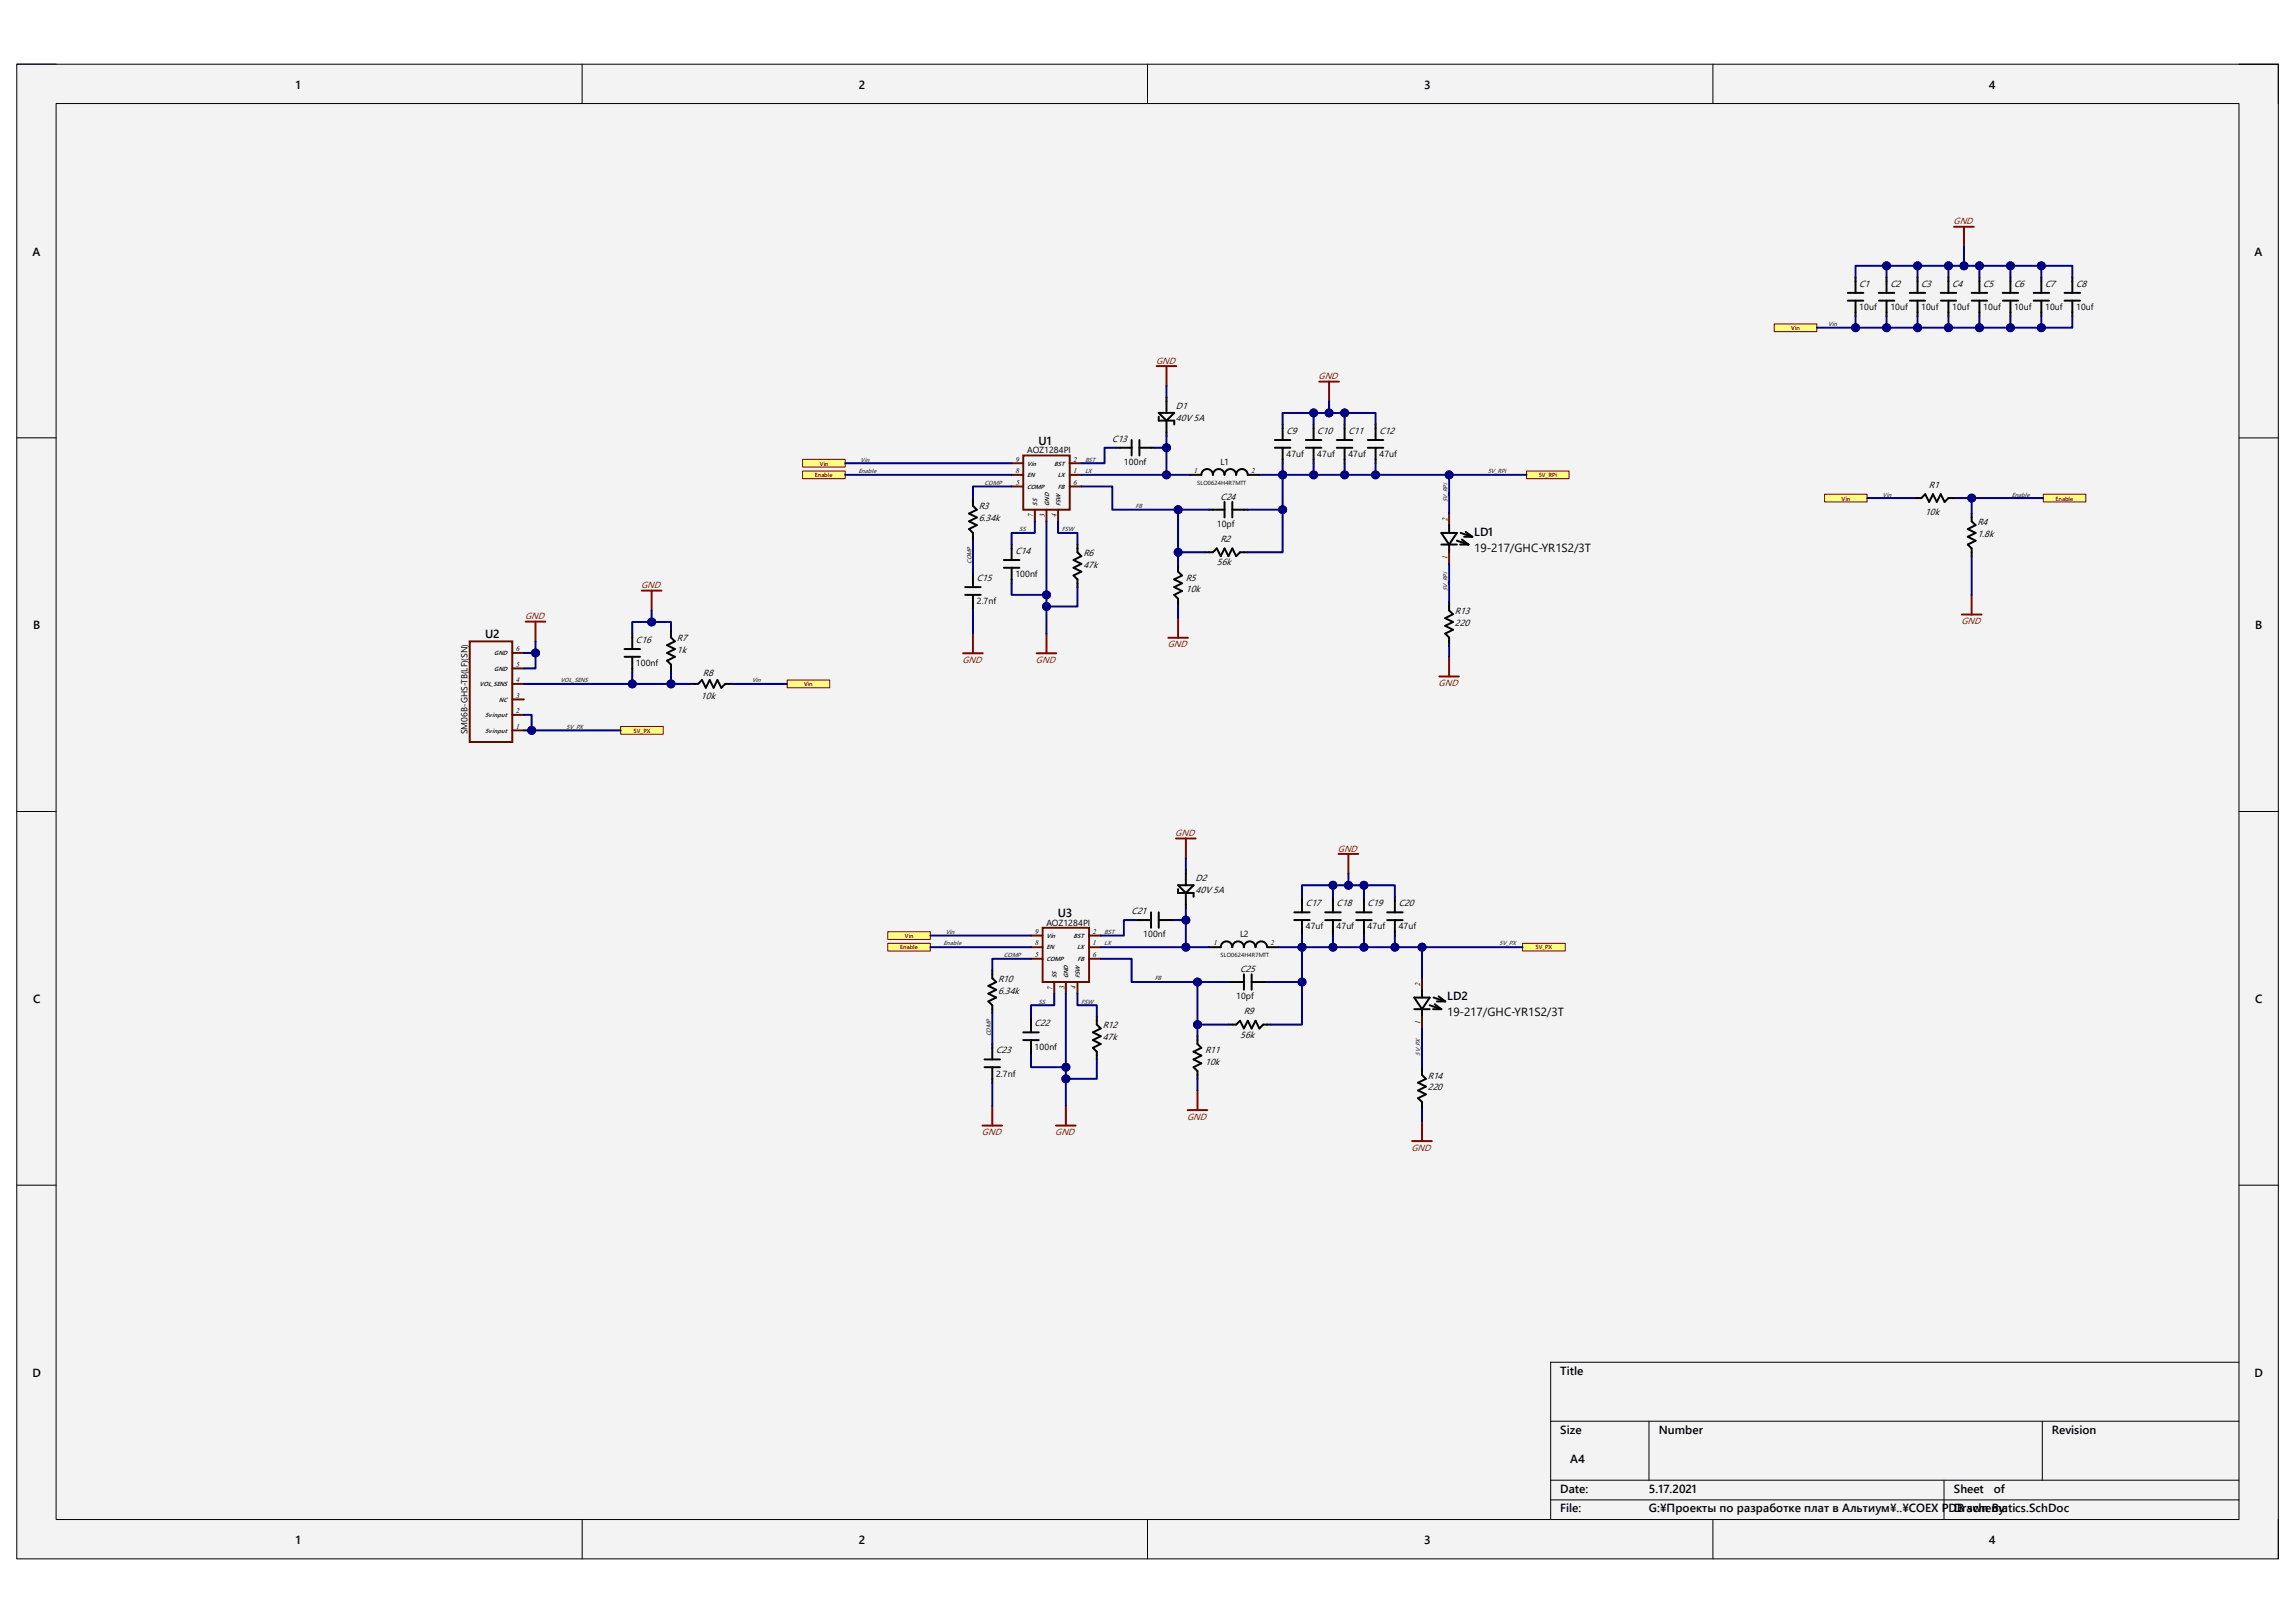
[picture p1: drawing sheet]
<svg xmlns="http://www.w3.org/2000/svg" width="297mm" height="210mm" viewBox="0 0 297 210" stroke-linecap="round" stroke-linejoin="round" font-family="sans-serif">
<defs><g id="words">
<g font-size="1.5">
<text x="38.3" y="11.5">1</text>
<text x="111.2" y="11.5">2</text>
<text x="184.3" y="11.5">3</text>
<text x="257.4" y="11.5">4</text>
<text x="4.2" y="33.1">A</text>
<text x="291.8" y="33.1">A</text>
<text x="134.4" y="57.5">U1</text>
<text x="190.8" y="69.3">LD1</text>
<text x="190.8" y="71.4">19-217/GHC-YR1S2/3T</text>
<text x="4.3" y="81.4">B</text>
<text x="62.8" y="82.6">U2</text>
<text x="291.8" y="81.4">B</text>
<text x="136.9" y="118.7">U3</text>
<text x="4.3" y="129.8">C</text>
<text x="187.3" y="129.5">LD2</text>
<text x="187.3" y="131.5">19-217/GHC-YR1S2/3T</text>
<text x="291.8" y="129.8">C</text>
<text x="4.2" y="178.2">D</text>
<text x="201.9" y="177.9">Title</text>
<text x="291.8" y="178.2">D</text>
<text x="201.9" y="185.5">Size</text>
<text x="214.7" y="185.5">Number</text>
<text x="265.6" y="185.5">Revision</text>
<text x="203.2" y="189.4">A4</text>
<text x="201.9" y="193.2">Date:</text>
<text x="201.9" y="195.7">File:</text>
<text x="213.4" y="195.7">G:\Проекты по разработке плат в Альтиум\..\COEX PDB schematics.SchDoc</text>
<text x="213.4" y="193.2">5.17.2021</text>
<text x="252.9" y="193.2">Sheet</text>
<text x="252.9" y="195.7">Drawn By:</text>
<text x="258" y="193.2">of</text>
<text x="38.3" y="199.8">1</text>
<text x="111.2" y="199.8">2</text>
<text x="184.3" y="199.8">3</text>
<text x="257.4" y="199.8">4</text>
</g>
<g font-size="1.2" fill="#800000">
<text x="252.8" y="29">GND</text>
<text x="149.6" y="47.1">GND</text>
<text x="170.6" y="49.1">GND</text>
<text x="83" y="76.1">GND</text>
<text x="67.9" y="80.1">GND</text>
<text x="151.1" y="83.7">GND</text>
<text x="253.8" y="80.7">GND</text>
<text x="124.5" y="85.8">GND</text>
<text x="134.1" y="85.8">GND</text>
<text x="186.2" y="88.8">GND</text>
<text x="152.1" y="108.2">GND</text>
<text x="173.1" y="110.2">GND</text>
<text x="127.1" y="146.9">GND</text>
<text x="136.6" y="146.9">GND</text>
<text x="153.6" y="144.9">GND</text>
<text x="182.7" y="148.9">GND</text>
</g>
<g font-size="1.2">
<text x="240.6" y="37.1">C1</text>
<text x="244.6" y="37.1">C2</text>
<text x="248.6" y="37.1">C3</text>
<text x="252.6" y="37.1">C4</text>
<text x="256.7" y="37.1">C5</text>
<text x="260.6" y="37.1">C6</text>
<text x="264.7" y="37.1">C7</text>
<text x="268.7" y="37.1">C8</text>
<text x="152.2" y="52.9">D1</text>
<text x="143.9" y="57.1">C13</text>
<text x="152.2" y="54.4">40V 5A</text>
<text x="166.5" y="56.1">C9</text>
<text x="170.5" y="56.1">C10</text>
<text x="174.5" y="56.1">C11</text>
<text x="178.5" y="56.1">C12</text>
<text x="126.7" y="65.9">R3</text>
<text x="157.9" y="64.6">C24</text>
<text x="249.6" y="63.2">R1</text>
<text x="126.7" y="67.4">6.34k</text>
<text x="131.4" y="71.7">C14</text>
<text x="140.2" y="71.9">R6</text>
<text x="157.9" y="70.1">R2</text>
<text x="249.1" y="66.7">10k</text>
<text x="255.9" y="67.9">R4</text>
<text x="255.9" y="69.5">1.8k</text>
<text x="126.4" y="75.2">C15</text>
<text x="140.2" y="73.4">47k</text>
<text x="153.5" y="75.2">R5</text>
<text x="153.5" y="76.7">10k</text>
<text x="157.5" y="73.2">56k</text>
<text x="82.3" y="83.2">C16</text>
<text x="87.6" y="83">R7</text>
<text x="188.3" y="79.5">R13</text>
<text x="188.3" y="81">220</text>
<text x="87.6" y="84.5">1k</text>
<text x="91" y="87.4">R8</text>
<text x="90.7" y="90.5">10k</text>
<text x="146.4" y="118.2">C21</text>
<text x="154.7" y="114">D2</text>
<text x="154.7" y="115.5">40V 5A</text>
<text x="169" y="117.3">C17</text>
<text x="173" y="117.3">C18</text>
<text x="177" y="117.3">C19</text>
<text x="181" y="117.3">C20</text>
<text x="160.5" y="125.8">C25</text>
<text x="129.2" y="127">R10</text>
<text x="129.2" y="128.6">6.34k</text>
<text x="161" y="131.3">R9</text>
<text x="128.9" y="136.3">C23</text>
<text x="133.9" y="132.8">C22</text>
<text x="142.7" y="133.1">R12</text>
<text x="142.7" y="134.6">47k</text>
<text x="156" y="136.3">R11</text>
<text x="156" y="137.8">10k</text>
<text x="160.5" y="134.3">56k</text>
<text x="184.8" y="139.6">R14</text>
<text x="184.8" y="141.1">220</text>
</g>
<g font-size="1.1">
<text x="240.6" y="40.1">10uf</text>
<text x="244.6" y="40.1">10uf</text>
<text x="248.6" y="40.1">10uf</text>
<text x="252.6" y="40.1">10uf</text>
<text x="256.7" y="40.1">10uf</text>
<text x="260.6" y="40.1">10uf</text>
<text x="264.7" y="40.1">10uf</text>
<text x="268.7" y="40.1">10uf</text>
<text x="132.9" y="58.6">AOZ1284PI</text>
<text x="166.5" y="59.1">47uf</text>
<text x="170.5" y="59.1">47uf</text>
<text x="174.5" y="59.1">47uf</text>
<text x="178.5" y="59.1">47uf</text>
<text x="145.5" y="60.2">100nf</text>
<text x="157.9" y="60.2">L1</text>
<text x="157.5" y="68.2">10pf</text>
<text x="131.4" y="74.7">100nf</text>
<text x="126.4" y="78.2">2.7nf</text>
<text x="82.3" y="86.2">100nf</text>
<text x="60.5" y="95" transform="rotate(-90 60.5 95)">SM06B-GHS-TB(LF)(SN)</text>
<text x="135.4" y="119.8">AOZ1284PI</text>
<text x="148" y="121.2">100nf</text>
<text x="160.5" y="121.2">L2</text>
<text x="169" y="120.3">47uf</text>
<text x="173" y="120.3">47uf</text>
<text x="177" y="120.3">47uf</text>
<text x="181" y="120.3">47uf</text>
<text x="160" y="129.3">10pf</text>
<text x="133.9" y="135.8">100nf</text>
<text x="128.9" y="139.3">2.7nf</text>
</g>
<g font-size=".9">
<text x="131.4" y="59.7">9</text>
<text x="138.9" y="59.7">2</text>
<text x="131.4" y="61.2">8</text>
<text x="131.5" y="62.7">5</text>
<text x="138.9" y="61.2">1</text>
<text x="138.9" y="62.7">6</text>
<text x="154.6" y="61.2">1</text>
<text x="162" y="61.2">2</text>
<text x="133.7" y="66.9" transform="rotate(-90 133.7 66.9)">7</text>
<text x="135.2" y="66.9" transform="rotate(-90 135.2 66.9)">3</text>
<text x="136.7" y="66.9" transform="rotate(-90 136.7 66.9)">4</text>
<text x="187.3" y="67.4" transform="rotate(-90 187.3 67.4)">2</text>
<text x="187.3" y="72.3" transform="rotate(-90 187.3 72.3)">1</text>
<text x="66.8" y="88.3">4</text>
<text x="66.8" y="86.3">5</text>
<text x="66.8" y="84.3">6</text>
<text x="66.8" y="94.3">1</text>
<text x="66.8" y="92.3">2</text>
<text x="66.8" y="90.3">3</text>
<text x="134" y="123.9">5</text>
<text x="134" y="122.3">8</text>
<text x="134" y="120.9">9</text>
<text x="141.4" y="122.3">1</text>
<text x="141.4" y="120.9">2</text>
<text x="141.4" y="123.9">6</text>
<text x="157.1" y="122.3">1</text>
<text x="164.5" y="122.3">2</text>
<text x="136.2" y="128.1" transform="rotate(-90 136.2 128.1)">7</text>
<text x="137.8" y="128" transform="rotate(-90 137.8 128)">3</text>
<text x="139.2" y="128" transform="rotate(-90 139.2 128)">4</text>
<text x="183.8" y="127.6" transform="rotate(-90 183.8 127.6)">2</text>
<text x="183.8" y="132.5" transform="rotate(-90 183.8 132.5)">1</text>
</g>
<g font-size=".8" fill="#800000">
<text x="231.8" y="42.7">Vin</text>
<text x="105.5" y="61.8">Enable</text>
<text x="106.1" y="60.2">Vin</text>
<text x="199.1" y="61.8">5V_RPi</text>
<text x="238.3" y="64.8">Vin</text>
<text x="266" y="64.8">Enable</text>
<text x="104.1" y="88.8">Vin</text>
<text x="82" y="94.8">5V_PX</text>
<text x="116.5" y="122.9">Enable</text>
<text x="117.1" y="121.4">Vin</text>
<text x="198.7" y="122.9">5V_PX</text>
</g>
<g font-size=".8" fill="#434343">
<text x="236.6" y="42.2">Vin</text>
<text x="111.4" y="59.7">Vin</text>
<text x="140.4" y="59.7">BST</text>
<text x="111.1" y="61.3">Enable</text>
<text x="127.4" y="62.7">COMP</text>
<text x="140.4" y="61.3">LX</text>
<text x="146.9" y="65.7">FB</text>
<text x="187.3" y="64.9" transform="rotate(-90 187.3 64.9)">5V_RPi</text>
<text x="192.5" y="61.3">5V_RPi</text>
<text x="243.6" y="64.3">Vin</text>
<text x="260.4" y="64.3">Enable</text>
<text x="131.9" y="68.7">SS</text>
<text x="137.4" y="68.7">FSW</text>
<text x="125.7" y="73" transform="rotate(-90 125.7 73)">COMP</text>
<text x="187.3" y="76.5" transform="rotate(-90 187.3 76.5)">5V_RPi</text>
<text x="72.5" y="88.3">VOL_SENS</text>
<text x="97.3" y="88.3">Vin</text>
<text x="73.3" y="94.3">5V_PX</text>
<text x="122.1" y="122.3">Enable</text>
<text x="122.4" y="120.9">Vin</text>
<text x="129.9" y="123.9">COMP</text>
<text x="142.9" y="122.3">LX</text>
<text x="142.9" y="120.9">BST</text>
<text x="194" y="122.3">5V_PX</text>
<text x="134.4" y="129.9">SS</text>
<text x="139.9" y="129.9">FSW</text>
<text x="149.4" y="126.9">FB</text>
<text x="128.2" y="134.1" transform="rotate(-90 128.2 134.1)">COMP</text>
<text x="183.8" y="136.6" transform="rotate(-90 183.8 136.6)">5V_PX</text>
</g>
<g font-size=".8">
<text x="132.9" y="63.2">COMP</text>
<text x="132.9" y="61.8">EN</text>
<text x="132.9" y="60.2">Vin</text>
<text x="134.2" y="65.4" transform="rotate(-90 134.2 65.4)">SS</text>
<text x="135.8" y="65.4" transform="rotate(-90 135.8 65.4)">GND</text>
<text x="136.4" y="60.2">BST</text>
<text x="136.9" y="61.8">LX</text>
<text x="136.9" y="63.2">FB</text>
<text x="137.2" y="65.4" transform="rotate(-90 137.2 65.4)">FSW</text>
<text x="154.9" y="62.7">SLO0624H4R7MTT</text>
<text x="62.1" y="88.8">VOL_SENS</text>
<text x="64" y="86.8">GND</text>
<text x="64" y="84.8">GND</text>
<text x="62.8" y="94.8">5v input</text>
<text x="62.8" y="92.8">5v input</text>
<text x="64.6" y="90.8">NC</text>
<text x="135.4" y="124.4">COMP</text>
<text x="135.4" y="122.9">EN</text>
<text x="135.4" y="121.4">Vin</text>
<text x="138.9" y="121.4">BST</text>
<text x="139.4" y="122.9">LX</text>
<text x="139.4" y="124.4">FB</text>
<text x="157.9" y="123.9">SLO0624H4R7MTT</text>
<text x="136.7" y="126.6" transform="rotate(-90 136.7 126.6)">SS</text>
<text x="138.3" y="126.6" transform="rotate(-90 138.3 126.6)">GND</text>
<text x="139.7" y="126.6" transform="rotate(-90 139.7 126.6)">FSW</text>
</g>
</g></defs>
<path d="M2.2 8.3h292.7v193.4h-292.7z" fill-rule="evenodd" fill="#f3f3f3"/>
<path d="M2.2 8.3h292.7v193.4h-292.7z" fill="none" stroke="#000" stroke-width=".13"/>
<path d="M7.3 13.4h282.5v183.2h-282.5z" fill-rule="evenodd" fill="#f3f3f3"/>
<g fill="none" stroke="#000" stroke-width=".13">
<path d="M2.2 8.3h5.1M7.3 13.4h282.5v183.2h-282.5zM75.3 8.3v5.1M148.5 8.3v5.1M221.7 8.3v5.1M289.8 8.3h5.1v5.1M2.2 56.7h5.1M289.8 56.7h5.1M2.2 105h5.1M289.8 105h5.1M2.2 153.4h5.1M289.8 153.4h5.1"/>
<path d="M289.8 176.3h-89.1v20.3M75.3 196.6v5.1M148.5 196.6v5.1M200.7 183.9h89.1M200.7 191.5h89.1M200.7 194.1h89.1M213.4 183.9v7.6M221.7 196.6v5.1M251.6 191.5v5.1M264.3 183.9v7.6M294.9 196.6v5.1"/>
</g>
<path d="M130.9 59.9h1.5M132.4 58.9h6v7.1h-6zM138.4 59.9h1.5M130.9 61.4h1.5M130.9 62.9h1.5M133.9 66v1.5M135.4 66v1.5M136.9 66v1.5M138.4 61.4h1.5M138.4 62.9h1.5" fill="none" stroke="#5b0f00" stroke-width=".25"/>
<path d="M103.9 60.9h5.5v1h-5.5z" fill-rule="evenodd" fill="#ffff80"/>
<path d="M103.9 60.9h5.5v1h-5.5z" fill="none" stroke="#800000" stroke-width=".13"/>
<g fill="none" stroke="#000" stroke-width=".25">
<path d="M144.5 57.9h2M146.5 56.9v2M147.5 57.9h2M147.5 56.9v2M150 53.4h2l-1 1zM150 53.9v.5h2v.5M151 51.4v2M151 54.4v2M165 57.9h2M165 56.9h2M166 54.9v2M166 57.9v2"/>
<path d="M124.9 77h2M124.9 76h2M125.9 64.5v1l.5 .5-1 .5 1 .5-1 .5 1 .5-1 .5 .5 .5v1M125.9 74v2M125.9 77v2M129.9 73.5h2M129.9 72.5h2M130.9 70.5v2M130.9 73.5v2M139.4 70.5v1l.5 .5-1 .5 1 .5-1 .5 1 .5-1 .5 .5 .5v1M154 61.4l1.5 .1a.75 .75 0 0 1 .7-.8 .75 .75 0 0 1 .8 .8 .75 .75 0 0 1 .7-.8 .75 .75 0 0 1 .8 .8 .75 .75 0 0 1 .7-.8 .75 .75 0 0 1 .8 .7 .75 .75 0 0 1 .7-.7 .75 .75 0 0 1 .8 .7h1.5"/>
</g>
<path d="M149.7 47.4h2.5M151 47.4v2.5M124.6 84.5h2.6M125.9 82v2.5M134.2 84.5h2.5M135.4 82v2.5" fill="none" stroke="#800000" stroke-width=".25"/>
<path d="M197.6 60.9h5.5v1h-5.5z" fill-rule="evenodd" fill="#ffff80"/>
<path d="M197.6 60.9h5.5v1h-5.5z" fill="none" stroke="#800000" stroke-width=".13"/>
<g fill="none" stroke="#000" stroke-width=".25">
<path d="M267.2 38.9h2M267.2 37.9h2M268.2 35.9v2M268.2 38.9v2M169 57.9h2M169 56.9h2M170 54.9v2M170 57.9v2M173 57.9h2M173 56.9h2M174 54.9v2M174 57.9v2"/>
<path d="M177 57.9h2M177 56.9h2M178 54.9v2M178 57.9v2M156 71.5h1l.5-.5 .5 1 .5-1 .5 1 .5-1 .5 1 .5-.5h1"/>
</g>
<path d="M152.5 80v2.5M151.2 82.5h2.5" fill="none" stroke="#800000" stroke-width=".25"/>
<path d="M103.9 59.4h5.5v1h-5.5z" fill-rule="evenodd" fill="#ffff80"/>
<path d="M103.9 59.4h5.5v1h-5.5z" fill="none" stroke="#800000" stroke-width=".13"/>
<g fill="none" stroke="#000" stroke-width=".25">
<path d="M239.1 38.9h2M239.1 37.9h2M240.1 35.9v2M240.1 38.9v2M243.1 38.9h2.1M243.1 37.9h2.1M244.1 35.9v2M244.1 38.9v2M247.2 38.9h2M247.2 37.9h2M248.2 35.9v2M248.2 38.9v2"/>
<path d="M251.2 38.9h2M251.2 37.9h2M252.2 35.9v2M252.2 38.9v2M255.2 38.9h2M255.2 37.9h2M256.2 35.9v2M256.2 38.9v2M259.2 38.9h2M259.2 37.9h2M260.2 35.9v2M260.2 38.9v2"/>
<path d="M263.2 38.9h2M263.2 37.9h2M264.2 35.9v2M264.2 38.9v2M152.5 73v1l.5 .5-1 .5 1 .5-1 .5 1 .5-1 .5 .5 .5v1"/>
</g>
<path d="M252.9 29.3h2.5M254.2 29.3v2.6M170.7 49.4h2.6M172 49.4v2.5" fill="none" stroke="#800000" stroke-width=".25"/>
<path d="M229.6 41.9h5.5v1h-5.5z" fill-rule="evenodd" fill="#ffff80"/>
<path d="M229.6 41.9h5.5v1h-5.5z" fill="none" stroke="#800000" stroke-width=".13"/>
<path d="M247.6 64.5h1.1l.5-.5 .5 .9 .5-.9 .5 .9 .5-.9 .5 .9 .5-.4h1M255.2 66.5v1l.5 .5-1 .5 1 .5-1 .5 1 .5-1 .5 .5 .5v1" fill="none" stroke="#000" stroke-width=".25"/>
<path d="M236.1 64h5.5v.9h-5.5z" fill-rule="evenodd" fill="#ffff80"/>
<path d="M236.1 64h5.5v.9h-5.5z" fill="none" stroke="#800000" stroke-width=".13"/>
<path d="M264.4 64h5.5v.9h-5.5z" fill-rule="evenodd" fill="#ffff80"/>
<path d="M264.4 64h5.5v.9h-5.5z" fill="none" stroke="#800000" stroke-width=".13"/>
<path d="M253.9 79.5h2.5M255.2 77v2.5" fill="none" stroke="#800000" stroke-width=".25"/>
<path d="M133.4 122.6h1.5M133.4 121.1h1.5M133.4 124.1h1.5M134.9 120.1h6v7h-6zM136.4 127.1v1.5M137.9 127.1v1.5M139.4 127.1v1.5M140.9 122.6h1.5M140.9 121.1h1.5M140.9 124.1h1.5" fill="none" stroke="#5b0f00" stroke-width=".25"/>
<path d="M114.9 122.1h5.5v1h-5.5z" fill-rule="evenodd" fill="#ffff80"/>
<path d="M114.9 122.1h5.5v1h-5.5z" fill="none" stroke="#800000" stroke-width=".13"/>
<g fill="none" stroke="#000" stroke-width=".25">
<path d="M147 119.1h2M149 118.1v2M150 119.1h2M150 118.1v2M152.5 114.5h2l-1 1zM152.5 115.1v.4h2v.6M153.5 112.5v2M153.5 115.5v2.1M167.5 119.1h2M167.5 118.1h2M168.5 116.1v2M168.5 119.1v2"/>
<path d="M127.4 138.1h2M127.4 137.1h2M128.4 125.6v1l.5 .5-1 .5 1 .5-1 .5 1 .5-1 .5 .5 .5v1M128.4 135.1v2M128.4 138.1v2M132.4 134.6h2M132.4 133.6h2M133.4 131.6v2M133.4 134.6v2M141.9 131.6v1l.5 .5-1 .5 1 .5-1 .5 1 .5-1 .5 .5 .5v1M156.5 122.6h1.5a.75 .75 0 0 1 .7-.8 .75 .75 0 0 1 .8 .8 .75 .75 0 0 1 .7-.8 .75 .75 0 0 1 .8 .8 .75 .75 0 0 1 .7-.8 .75 .75 0 0 1 .8 .8 .75 .75 0 0 1 .7-.8 .75 .75 0 0 1 .8 .8h1.5"/>
</g>
<path d="M152.2 108.5h2.5M153.5 108.5v2.5M127.1 145.6h2.6M128.4 143.1v2.5M136.7 145.6h2.5M137.9 143.1v2.5" fill="none" stroke="#800000" stroke-width=".25"/>
<path d="M197.1 122.1h5.5v1h-5.5z" fill-rule="evenodd" fill="#ffff80"/>
<path d="M197.1 122.1h5.5v1h-5.5z" fill="none" stroke="#800000" stroke-width=".13"/>
<g fill="none" stroke="#000" stroke-width=".25">
<path d="M171.5 119.1h2M171.5 118.1h2M172.5 116.1v2M172.5 119.1v2M175.5 119.1h2M175.5 118.1h2M176.5 116.1v2M176.5 119.1v2M179.5 119.1h2M179.5 118.1h2M180.5 116.1v2M180.5 119.1v2"/>
<path d="M159 132.6h1l.5-.5 .5 1 .5-1 .5 1 .5-1 .5 1 .5-.5h1"/>
</g>
<path d="M153.7 143.6h2.5M155 141.1v2.5" fill="none" stroke="#800000" stroke-width=".25"/>
<path d="M114.9 120.6h5.5v1h-5.5z" fill-rule="evenodd" fill="#ffff80"/>
<path d="M114.9 120.6h5.5v1h-5.5z" fill="none" stroke="#800000" stroke-width=".13"/>
<path d="M155 134.1v1l.5 .5-1 .5 1 .5-1 .5 1 .5-1 .5 .5 .5v1" fill="none" stroke="#000" stroke-width=".25"/>
<path d="M68 80.4h2.6M69.3 80.4v2.6M173.2 110.5h2.6M174.5 110.5v2.6" fill="none" stroke="#800000" stroke-width=".25"/>
<path d="M60.8 83h5.5v13h-5.5zM66.3 84.5h1.5M66.3 94.5h1.5M66.3 92.5h1.5M66.3 90.5h1.5M66.3 88.5h1.5M66.3 86.5h1.5" fill="none" stroke="#5b0f00" stroke-width=".25"/>
<path d="M101.9 88h5.5v1h-5.5z" fill-rule="evenodd" fill="#ffff80"/>
<path d="M101.9 88h5.5v1h-5.5z" fill="none" stroke="#800000" stroke-width=".13"/>
<path d="M86.8 81.5v1l.5 .5-1 .5 1 .5-1 .5 1 .5-1 .5 .5 .5v1M89.3 88.5h1l.5-.5 .5 1 .5-1 .6 1 .4-1 .6 1 .5-.5h1" fill="none" stroke="#000" stroke-width=".25"/>
<path d="M83.1 76.4h2.5M84.3 76.4v2.6" fill="none" stroke="#800000" stroke-width=".25"/>
<path d="M80.3 94h5.5v1h-5.5z" fill-rule="evenodd" fill="#ffff80"/>
<path d="M80.3 94h5.5v1h-5.5z" fill="none" stroke="#800000" stroke-width=".13"/>
<g fill="none" stroke="#000" stroke-width=".25">
<path d="M156.5 66h2M158.5 64.9v2.1M159.5 66h2M159.5 64.9v2.1M186.5 69h2l-1 1.5zM186.5 70.5h2M187.5 68v1M187.5 70.5v1M187.5 78v1l.5 .5-1 .5 1 .5-1 .5 1 .5-1 .5 .5 .5v1M188.5 70l1.5 .5M189 70.5h1M189 69l1.5 .5"/>
<path d="M189.2 69.8l.8 .7M189.5 69.5h1M189.7 68.8l.8 .7M80.8 85h2M80.8 84h2M81.8 82v2M81.8 85v2M159 127.1h2M161 126.1v2M162 127.1h2M162 126.1v2M183 129.1h2l-1 1.5z"/>
<path d="M183 130.6h2M184 128.1v1M184 130.6v1M184 138.1v1l.5 .5-1 .5 1 .5-1 .5 1 .5-1 .5 .5 .5v1M185 130.1l1.5 .5M185.5 130.6h1M185.5 129.1l1.5 .5M185.7 129.9l.8 .7M186 129.6h1M186.2 128.9l.8 .7"/>
</g>
<path d="M187.5 66.5v1.5M187.5 71.5v1.5M184 126.6v1.5M184 131.6v1.5" fill="none" stroke="#5b0f00" stroke-width=".25"/>
<path d="M186.3 87.5h2.5M187.5 85v2.5M182.8 147.7h2.5M184 145.1v2.6" fill="none" stroke="#800000" stroke-width=".25"/>
<path d="M264.2 40.9v1.5" fill="none" stroke="#000080" stroke-width=".25"/>
<circle cx="264.2" cy="42.4" r=".51" fill="#000080"/>
<circle cx="264.2" cy="42.4" r=".51" fill="none" stroke="#000080" stroke-width=".13"/>
<path d="M67.8 94.5h12.5" fill="none" stroke="#000080" stroke-width=".25"/>
<circle cx="68.8" cy="94.5" r=".51" fill="#000080"/>
<circle cx="68.8" cy="94.5" r=".51" fill="none" stroke="#000080" stroke-width=".13"/>
<path d="M67.8 92.5h1v2" fill="none" stroke="#000080" stroke-width=".25"/>
<circle cx="68.8" cy="94.5" r=".51" fill="#000080"/>
<circle cx="68.8" cy="94.5" r=".51" fill="none" stroke="#000080" stroke-width=".13"/>
<path d="M67.8 88.5h21.5" fill="none" stroke="#000080" stroke-width=".25"/>
<circle cx="86.8" cy="88.5" r=".51" fill="#000080"/>
<circle cx="86.8" cy="88.5" r=".51" fill="none" stroke="#000080" stroke-width=".13"/>
<circle cx="81.8" cy="88.5" r=".51" fill="#000080"/>
<circle cx="81.8" cy="88.5" r=".51" fill="none" stroke="#000080" stroke-width=".13"/>
<path d="M69.3 84.5v2h-1.5" fill="none" stroke="#000080" stroke-width=".25"/>
<circle cx="69.3" cy="84.5" r=".51" fill="#000080"/>
<circle cx="69.3" cy="84.5" r=".51" fill="none" stroke="#000080" stroke-width=".13"/>
<path d="M69.3 83v1.5h-1.5" fill="none" stroke="#000080" stroke-width=".25"/>
<circle cx="69.3" cy="84.5" r=".51" fill="#000080"/>
<circle cx="69.3" cy="84.5" r=".51" fill="none" stroke="#000080" stroke-width=".13"/>
<path d="M86.8 81.5v-1h-5v1.5" fill="none" stroke="#000080" stroke-width=".25"/>
<circle cx="84.3" cy="80.5" r=".51" fill="#000080"/>
<circle cx="84.3" cy="80.5" r=".51" fill="none" stroke="#000080" stroke-width=".13"/>
<path d="M109.4 59.9h21.5M109.4 61.4h21.5M130.9 62.9h-5v1.6M130.9 75.5v1.5h4.5M94.9 88.5h7M120.4 122.6h13M120.4 121.1h13M133.4 124.1h-5v1.5" fill="none" stroke="#000080" stroke-width=".25"/>
<circle cx="135.4" cy="77" r=".51" fill="#000080"/>
<circle cx="135.4" cy="77" r=".51" fill="none" stroke="#000080" stroke-width=".13"/>
<path d="M133.9 67.5v1.5h-3v1.5M133.4 136.6v1.5h4.5" fill="none" stroke="#000080" stroke-width=".25"/>
<circle cx="137.9" cy="138.1" r=".51" fill="#000080"/>
<circle cx="137.9" cy="138.1" r=".51" fill="none" stroke="#000080" stroke-width=".13"/>
<path d="M139.4 76v2.5h-4M136.4 128.6v1.5h-3v1.5" fill="none" stroke="#000080" stroke-width=".25"/>
<circle cx="135.4" cy="78.5" r=".51" fill="#000080"/>
<circle cx="135.4" cy="78.5" r=".51" fill="none" stroke="#000080" stroke-width=".13"/>
<path d="M136.9 67.5v1.5h2.5v1.5M141.9 137.1v2.5h-4" fill="none" stroke="#000080" stroke-width=".25"/>
<circle cx="137.9" cy="139.6" r=".51" fill="#000080"/>
<circle cx="137.9" cy="139.6" r=".51" fill="none" stroke="#000080" stroke-width=".13"/>
<path d="M139.9 62.9h4v3.1h8.6v7M139.4 128.6v1.5h2.5v1.5" fill="none" stroke="#000080" stroke-width=".25"/>
<circle cx="152.5" cy="71.5" r=".51" fill="#000080"/>
<circle cx="152.5" cy="71.5" r=".51" fill="none" stroke="#000080" stroke-width=".13"/>
<circle cx="152.5" cy="66" r=".51" fill="#000080"/>
<circle cx="152.5" cy="66" r=".51" fill="none" stroke="#000080" stroke-width=".13"/>
<path d="M139.9 61.4h14.1" fill="none" stroke="#000080" stroke-width=".25"/>
<circle cx="151" cy="61.4" r=".51" fill="#000080"/>
<circle cx="151" cy="61.4" r=".51" fill="none" stroke="#000080" stroke-width=".13"/>
<path d="M144.5 57.9h-1.6v2h-3M142.4 124.1h4.1v3h8.5v7" fill="none" stroke="#000080" stroke-width=".25"/>
<circle cx="155" cy="132.6" r=".51" fill="#000080"/>
<circle cx="155" cy="132.6" r=".51" fill="none" stroke="#000080" stroke-width=".13"/>
<circle cx="155" cy="127.1" r=".51" fill="#000080"/>
<circle cx="155" cy="127.1" r=".51" fill="none" stroke="#000080" stroke-width=".13"/>
<path d="M142.4 122.6h14.1" fill="none" stroke="#000080" stroke-width=".25"/>
<circle cx="153.5" cy="122.6" r=".51" fill="#000080"/>
<circle cx="153.5" cy="122.6" r=".51" fill="none" stroke="#000080" stroke-width=".13"/>
<path d="M149.5 57.9h1.5v3.5M147 119.1h-1.5v2h-3.1" fill="none" stroke="#000080" stroke-width=".25"/>
<circle cx="151" cy="57.9" r=".51" fill="#000080"/>
<circle cx="151" cy="57.9" r=".51" fill="none" stroke="#000080" stroke-width=".13"/>
<circle cx="151" cy="61.4" r=".51" fill="#000080"/>
<circle cx="151" cy="61.4" r=".51" fill="none" stroke="#000080" stroke-width=".13"/>
<path d="M152 119.1h1.5v3.5" fill="none" stroke="#000080" stroke-width=".25"/>
<circle cx="153.5" cy="119.1" r=".51" fill="#000080"/>
<circle cx="153.5" cy="119.1" r=".51" fill="none" stroke="#000080" stroke-width=".13"/>
<circle cx="153.5" cy="122.6" r=".51" fill="#000080"/>
<circle cx="153.5" cy="122.6" r=".51" fill="none" stroke="#000080" stroke-width=".13"/>
<path d="M152.5 71.5h3.5" fill="none" stroke="#000080" stroke-width=".25"/>
<circle cx="152.5" cy="71.5" r=".51" fill="#000080"/>
<circle cx="152.5" cy="71.5" r=".51" fill="none" stroke="#000080" stroke-width=".13"/>
<path d="M152.5 66h4" fill="none" stroke="#000080" stroke-width=".25"/>
<circle cx="152.5" cy="66" r=".51" fill="#000080"/>
<circle cx="152.5" cy="66" r=".51" fill="none" stroke="#000080" stroke-width=".13"/>
<path d="M155 132.6h4" fill="none" stroke="#000080" stroke-width=".25"/>
<circle cx="155" cy="132.6" r=".51" fill="#000080"/>
<circle cx="155" cy="132.6" r=".51" fill="none" stroke="#000080" stroke-width=".13"/>
<path d="M155 127.1h4" fill="none" stroke="#000080" stroke-width=".25"/>
<circle cx="155" cy="127.1" r=".51" fill="#000080"/>
<circle cx="155" cy="127.1" r=".51" fill="none" stroke="#000080" stroke-width=".13"/>
<path d="M166 61.4v10.1h-4.5" fill="none" stroke="#000080" stroke-width=".25"/>
<circle cx="166" cy="66" r=".51" fill="#000080"/>
<circle cx="166" cy="66" r=".51" fill="none" stroke="#000080" stroke-width=".13"/>
<circle cx="166" cy="61.4" r=".51" fill="#000080"/>
<circle cx="166" cy="61.4" r=".51" fill="none" stroke="#000080" stroke-width=".13"/>
<path d="M161.5 66h4.5" fill="none" stroke="#000080" stroke-width=".25"/>
<circle cx="166" cy="66" r=".51" fill="#000080"/>
<circle cx="166" cy="66" r=".51" fill="none" stroke="#000080" stroke-width=".13"/>
<path d="M163 61.4h34.6" fill="none" stroke="#000080" stroke-width=".25"/>
<circle cx="166" cy="61.4" r=".51" fill="#000080"/>
<circle cx="166" cy="61.4" r=".51" fill="none" stroke="#000080" stroke-width=".13"/>
<circle cx="170" cy="61.4" r=".51" fill="#000080"/>
<circle cx="170" cy="61.4" r=".51" fill="none" stroke="#000080" stroke-width=".13"/>
<circle cx="174" cy="61.4" r=".51" fill="#000080"/>
<circle cx="174" cy="61.4" r=".51" fill="none" stroke="#000080" stroke-width=".13"/>
<circle cx="178" cy="61.4" r=".51" fill="#000080"/>
<circle cx="178" cy="61.4" r=".51" fill="none" stroke="#000080" stroke-width=".13"/>
<circle cx="187.5" cy="61.4" r=".51" fill="#000080"/>
<circle cx="187.5" cy="61.4" r=".51" fill="none" stroke="#000080" stroke-width=".13"/>
<path d="M164 127.1h4.5" fill="none" stroke="#000080" stroke-width=".25"/>
<circle cx="168.5" cy="127.1" r=".51" fill="#000080"/>
<circle cx="168.5" cy="127.1" r=".51" fill="none" stroke="#000080" stroke-width=".13"/>
<path d="M168.5 122.6v10h-4" fill="none" stroke="#000080" stroke-width=".25"/>
<circle cx="168.5" cy="127.1" r=".51" fill="#000080"/>
<circle cx="168.5" cy="127.1" r=".51" fill="none" stroke="#000080" stroke-width=".13"/>
<circle cx="168.5" cy="122.6" r=".51" fill="#000080"/>
<circle cx="168.5" cy="122.6" r=".51" fill="none" stroke="#000080" stroke-width=".13"/>
<path d="M165.5 122.6h15" fill="none" stroke="#000080" stroke-width=".25"/>
<circle cx="168.5" cy="122.6" r=".51" fill="#000080"/>
<circle cx="168.5" cy="122.6" r=".51" fill="none" stroke="#000080" stroke-width=".13"/>
<circle cx="172.5" cy="122.6" r=".51" fill="#000080"/>
<circle cx="172.5" cy="122.6" r=".51" fill="none" stroke="#000080" stroke-width=".13"/>
<circle cx="176.5" cy="122.6" r=".51" fill="#000080"/>
<circle cx="176.5" cy="122.6" r=".51" fill="none" stroke="#000080" stroke-width=".13"/>
<circle cx="180.5" cy="122.6" r=".51" fill="#000080"/>
<circle cx="180.5" cy="122.6" r=".51" fill="none" stroke="#000080" stroke-width=".13"/>
<path d="M166 54.9v-1.5h12v1.5" fill="none" stroke="#000080" stroke-width=".25"/>
<circle cx="170" cy="53.4" r=".51" fill="#000080"/>
<circle cx="170" cy="53.4" r=".51" fill="none" stroke="#000080" stroke-width=".13"/>
<circle cx="172" cy="53.4" r=".51" fill="#000080"/>
<circle cx="172" cy="53.4" r=".51" fill="none" stroke="#000080" stroke-width=".13"/>
<circle cx="174" cy="53.4" r=".51" fill="#000080"/>
<circle cx="174" cy="53.4" r=".51" fill="none" stroke="#000080" stroke-width=".13"/>
<path d="M168.5 116.1v-1.5h12v1.5" fill="none" stroke="#000080" stroke-width=".25"/>
<circle cx="172.5" cy="114.5" r=".51" fill="#000080"/>
<circle cx="172.5" cy="114.5" r=".51" fill="none" stroke="#000080" stroke-width=".13"/>
<circle cx="174.5" cy="114.6" r=".51" fill="#000080"/>
<circle cx="174.5" cy="114.6" r=".51" fill="none" stroke="#000080" stroke-width=".13"/>
<circle cx="176.5" cy="114.6" r=".51" fill="#000080"/>
<circle cx="176.5" cy="114.6" r=".51" fill="none" stroke="#000080" stroke-width=".13"/>
<path d="M180.5 121.1v1.5h16.6" fill="none" stroke="#000080" stroke-width=".25"/>
<circle cx="180.5" cy="122.6" r=".51" fill="#000080"/>
<circle cx="180.5" cy="122.6" r=".51" fill="none" stroke="#000080" stroke-width=".13"/>
<circle cx="184" cy="122.6" r=".51" fill="#000080"/>
<circle cx="184" cy="122.6" r=".51" fill="none" stroke="#000080" stroke-width=".13"/>
<path d="M235.1 42.4h5" fill="none" stroke="#000080" stroke-width=".25"/>
<circle cx="240.1" cy="42.4" r=".51" fill="#000080"/>
<circle cx="240.1" cy="42.4" r=".51" fill="none" stroke="#000080" stroke-width=".13"/>
<path d="M240.1 40.9v1.5h28.1v-1.5" fill="none" stroke="#000080" stroke-width=".25"/>
<circle cx="240.1" cy="42.4" r=".51" fill="#000080"/>
<circle cx="240.1" cy="42.4" r=".51" fill="none" stroke="#000080" stroke-width=".13"/>
<circle cx="244.1" cy="42.4" r=".51" fill="#000080"/>
<circle cx="244.1" cy="42.4" r=".51" fill="none" stroke="#000080" stroke-width=".13"/>
<circle cx="248.2" cy="42.4" r=".51" fill="#000080"/>
<circle cx="248.2" cy="42.4" r=".51" fill="none" stroke="#000080" stroke-width=".13"/>
<circle cx="252.2" cy="42.4" r=".51" fill="#000080"/>
<circle cx="252.2" cy="42.4" r=".51" fill="none" stroke="#000080" stroke-width=".13"/>
<circle cx="256.2" cy="42.4" r=".51" fill="#000080"/>
<circle cx="256.2" cy="42.4" r=".51" fill="none" stroke="#000080" stroke-width=".13"/>
<circle cx="260.2" cy="42.4" r=".51" fill="#000080"/>
<circle cx="260.2" cy="42.4" r=".51" fill="none" stroke="#000080" stroke-width=".13"/>
<circle cx="264.2" cy="42.4" r=".51" fill="#000080"/>
<circle cx="264.2" cy="42.4" r=".51" fill="none" stroke="#000080" stroke-width=".13"/>
<path d="M240.1 35.9v-1.5h28.1v1.5" fill="none" stroke="#000080" stroke-width=".25"/>
<circle cx="244.1" cy="34.4" r=".51" fill="#000080"/>
<circle cx="244.1" cy="34.4" r=".51" fill="none" stroke="#000080" stroke-width=".13"/>
<circle cx="248.2" cy="34.4" r=".51" fill="#000080"/>
<circle cx="248.2" cy="34.4" r=".51" fill="none" stroke="#000080" stroke-width=".13"/>
<circle cx="252.2" cy="34.4" r=".51" fill="#000080"/>
<circle cx="252.2" cy="34.4" r=".51" fill="none" stroke="#000080" stroke-width=".13"/>
<circle cx="254.2" cy="34.4" r=".51" fill="#000080"/>
<circle cx="254.2" cy="34.4" r=".51" fill="none" stroke="#000080" stroke-width=".13"/>
<circle cx="256.2" cy="34.4" r=".51" fill="#000080"/>
<circle cx="256.2" cy="34.4" r=".51" fill="none" stroke="#000080" stroke-width=".13"/>
<circle cx="260.2" cy="34.4" r=".51" fill="#000080"/>
<circle cx="260.2" cy="34.4" r=".51" fill="none" stroke="#000080" stroke-width=".13"/>
<circle cx="264.2" cy="34.4" r=".51" fill="#000080"/>
<circle cx="264.2" cy="34.4" r=".51" fill="none" stroke="#000080" stroke-width=".13"/>
<path d="M241.6 64.5h6M253.2 64.5h2v2" fill="none" stroke="#000080" stroke-width=".25"/>
<circle cx="255.2" cy="64.5" r=".51" fill="#000080"/>
<circle cx="255.2" cy="64.5" r=".51" fill="none" stroke="#000080" stroke-width=".13"/>
<path d="M255.2 64.5h9.2" fill="none" stroke="#000080" stroke-width=".25"/>
<circle cx="255.2" cy="64.5" r=".51" fill="#000080"/>
<circle cx="255.2" cy="64.5" r=".51" fill="none" stroke="#000080" stroke-width=".13"/>
<path d="M81.8 87v1.5" fill="none" stroke="#000080" stroke-width=".25"/>
<circle cx="81.8" cy="88.5" r=".51" fill="#000080"/>
<circle cx="81.8" cy="88.5" r=".51" fill="none" stroke="#000080" stroke-width=".13"/>
<path d="M84.3 79v1.5" fill="none" stroke="#000080" stroke-width=".25"/>
<circle cx="84.3" cy="80.5" r=".51" fill="#000080"/>
<circle cx="84.3" cy="80.5" r=".51" fill="none" stroke="#000080" stroke-width=".13"/>
<path d="M86.8 87v1.5" fill="none" stroke="#000080" stroke-width=".25"/>
<circle cx="86.8" cy="88.5" r=".51" fill="#000080"/>
<circle cx="86.8" cy="88.5" r=".51" fill="none" stroke="#000080" stroke-width=".13"/>
<path d="M125.9 70v4M125.9 79v3M135.4 67.5v14.5M128.4 131.1v4M128.4 140.1v3" fill="none" stroke="#000080" stroke-width=".25"/>
<circle cx="135.4" cy="78.5" r=".51" fill="#000080"/>
<circle cx="135.4" cy="78.5" r=".51" fill="none" stroke="#000080" stroke-width=".13"/>
<circle cx="135.4" cy="77" r=".51" fill="#000080"/>
<circle cx="135.4" cy="77" r=".51" fill="none" stroke="#000080" stroke-width=".13"/>
<path d="M137.9 128.6v14.5" fill="none" stroke="#000080" stroke-width=".25"/>
<circle cx="137.9" cy="139.6" r=".51" fill="#000080"/>
<circle cx="137.9" cy="139.6" r=".51" fill="none" stroke="#000080" stroke-width=".13"/>
<circle cx="137.9" cy="138.1" r=".51" fill="#000080"/>
<circle cx="137.9" cy="138.1" r=".51" fill="none" stroke="#000080" stroke-width=".13"/>
<path d="M151 56.4v1.5" fill="none" stroke="#000080" stroke-width=".25"/>
<circle cx="151" cy="57.9" r=".51" fill="#000080"/>
<circle cx="151" cy="57.9" r=".51" fill="none" stroke="#000080" stroke-width=".13"/>
<path d="M151 49.9v1.5M152.5 78.5v1.5M153.5 117.6v1.5" fill="none" stroke="#000080" stroke-width=".25"/>
<circle cx="153.5" cy="119.1" r=".51" fill="#000080"/>
<circle cx="153.5" cy="119.1" r=".51" fill="none" stroke="#000080" stroke-width=".13"/>
<path d="M166 59.9v1.5M153.5 111v1.5M155 139.6v1.5" fill="none" stroke="#000080" stroke-width=".25"/>
<circle cx="166" cy="61.4" r=".51" fill="#000080"/>
<circle cx="166" cy="61.4" r=".51" fill="none" stroke="#000080" stroke-width=".13"/>
<path d="M168.5 121.1v1.5" fill="none" stroke="#000080" stroke-width=".25"/>
<circle cx="168.5" cy="122.6" r=".51" fill="#000080"/>
<circle cx="168.5" cy="122.6" r=".51" fill="none" stroke="#000080" stroke-width=".13"/>
<path d="M170 59.9v1.5" fill="none" stroke="#000080" stroke-width=".25"/>
<circle cx="170" cy="61.4" r=".51" fill="#000080"/>
<circle cx="170" cy="61.4" r=".51" fill="none" stroke="#000080" stroke-width=".13"/>
<path d="M170 53.4v1.5" fill="none" stroke="#000080" stroke-width=".25"/>
<circle cx="170" cy="53.4" r=".51" fill="#000080"/>
<circle cx="170" cy="53.4" r=".51" fill="none" stroke="#000080" stroke-width=".13"/>
<path d="M172 51.9v1.5" fill="none" stroke="#000080" stroke-width=".25"/>
<circle cx="172" cy="53.4" r=".51" fill="#000080"/>
<circle cx="172" cy="53.4" r=".51" fill="none" stroke="#000080" stroke-width=".13"/>
<path d="M172.5 121.1v1.5" fill="none" stroke="#000080" stroke-width=".25"/>
<circle cx="172.5" cy="122.6" r=".51" fill="#000080"/>
<circle cx="172.5" cy="122.6" r=".51" fill="none" stroke="#000080" stroke-width=".13"/>
<path d="M172.5 114.5v1.6" fill="none" stroke="#000080" stroke-width=".25"/>
<circle cx="172.5" cy="114.5" r=".51" fill="#000080"/>
<circle cx="172.5" cy="114.5" r=".51" fill="none" stroke="#000080" stroke-width=".13"/>
<path d="M174 59.9v1.5" fill="none" stroke="#000080" stroke-width=".25"/>
<circle cx="174" cy="61.4" r=".51" fill="#000080"/>
<circle cx="174" cy="61.4" r=".51" fill="none" stroke="#000080" stroke-width=".13"/>
<path d="M174 53.4v1.5" fill="none" stroke="#000080" stroke-width=".25"/>
<circle cx="174" cy="53.4" r=".51" fill="#000080"/>
<circle cx="174" cy="53.4" r=".51" fill="none" stroke="#000080" stroke-width=".13"/>
<path d="M174.5 113.1v1.5" fill="none" stroke="#000080" stroke-width=".25"/>
<circle cx="174.5" cy="114.6" r=".51" fill="#000080"/>
<circle cx="174.5" cy="114.6" r=".51" fill="none" stroke="#000080" stroke-width=".13"/>
<path d="M176.5 121.1v1.5" fill="none" stroke="#000080" stroke-width=".25"/>
<circle cx="176.5" cy="122.6" r=".51" fill="#000080"/>
<circle cx="176.5" cy="122.6" r=".51" fill="none" stroke="#000080" stroke-width=".13"/>
<path d="M176.5 114.6v1.5" fill="none" stroke="#000080" stroke-width=".25"/>
<circle cx="176.5" cy="114.6" r=".51" fill="#000080"/>
<circle cx="176.5" cy="114.6" r=".51" fill="none" stroke="#000080" stroke-width=".13"/>
<path d="M178 59.9v1.5" fill="none" stroke="#000080" stroke-width=".25"/>
<circle cx="178" cy="61.4" r=".51" fill="#000080"/>
<circle cx="178" cy="61.4" r=".51" fill="none" stroke="#000080" stroke-width=".13"/>
<path d="M184 122.6v4M184 133.1v5M184 143.6v1.5" fill="none" stroke="#000080" stroke-width=".25"/>
<circle cx="184" cy="122.6" r=".51" fill="#000080"/>
<circle cx="184" cy="122.6" r=".51" fill="none" stroke="#000080" stroke-width=".13"/>
<path d="M187.5 61.4v5.1M187.5 73v5M187.5 83.5v1.5" fill="none" stroke="#000080" stroke-width=".25"/>
<circle cx="187.5" cy="61.4" r=".51" fill="#000080"/>
<circle cx="187.5" cy="61.4" r=".51" fill="none" stroke="#000080" stroke-width=".13"/>
<path d="M244.1 40.9v1.5" fill="none" stroke="#000080" stroke-width=".25"/>
<circle cx="244.1" cy="42.4" r=".51" fill="#000080"/>
<circle cx="244.1" cy="42.4" r=".51" fill="none" stroke="#000080" stroke-width=".13"/>
<path d="M244.1 34.4v1.5" fill="none" stroke="#000080" stroke-width=".25"/>
<circle cx="244.1" cy="34.4" r=".51" fill="#000080"/>
<circle cx="244.1" cy="34.4" r=".51" fill="none" stroke="#000080" stroke-width=".13"/>
<path d="M248.2 40.9v1.5" fill="none" stroke="#000080" stroke-width=".25"/>
<circle cx="248.2" cy="42.4" r=".51" fill="#000080"/>
<circle cx="248.2" cy="42.4" r=".51" fill="none" stroke="#000080" stroke-width=".13"/>
<path d="M248.2 34.4v1.5" fill="none" stroke="#000080" stroke-width=".25"/>
<circle cx="248.2" cy="34.4" r=".51" fill="#000080"/>
<circle cx="248.2" cy="34.4" r=".51" fill="none" stroke="#000080" stroke-width=".13"/>
<path d="M252.2 40.9v1.5" fill="none" stroke="#000080" stroke-width=".25"/>
<circle cx="252.2" cy="42.4" r=".51" fill="#000080"/>
<circle cx="252.2" cy="42.4" r=".51" fill="none" stroke="#000080" stroke-width=".13"/>
<path d="M252.2 34.4v1.5" fill="none" stroke="#000080" stroke-width=".25"/>
<circle cx="252.2" cy="34.4" r=".51" fill="#000080"/>
<circle cx="252.2" cy="34.4" r=".51" fill="none" stroke="#000080" stroke-width=".13"/>
<path d="M254.2 31.9v2.5" fill="none" stroke="#000080" stroke-width=".25"/>
<circle cx="254.2" cy="34.4" r=".51" fill="#000080"/>
<circle cx="254.2" cy="34.4" r=".51" fill="none" stroke="#000080" stroke-width=".13"/>
<path d="M256.2 40.9v1.5M255.2 72v5" fill="none" stroke="#000080" stroke-width=".25"/>
<circle cx="256.2" cy="42.4" r=".51" fill="#000080"/>
<circle cx="256.2" cy="42.4" r=".51" fill="none" stroke="#000080" stroke-width=".13"/>
<path d="M256.2 34.4v1.5" fill="none" stroke="#000080" stroke-width=".25"/>
<circle cx="256.2" cy="34.4" r=".51" fill="#000080"/>
<circle cx="256.2" cy="34.4" r=".51" fill="none" stroke="#000080" stroke-width=".13"/>
<path d="M260.2 40.9v1.5" fill="none" stroke="#000080" stroke-width=".25"/>
<circle cx="260.2" cy="42.4" r=".51" fill="#000080"/>
<circle cx="260.2" cy="42.4" r=".51" fill="none" stroke="#000080" stroke-width=".13"/>
<path d="M260.2 34.4v1.5" fill="none" stroke="#000080" stroke-width=".25"/>
<circle cx="260.2" cy="34.4" r=".51" fill="#000080"/>
<circle cx="260.2" cy="34.4" r=".51" fill="none" stroke="#000080" stroke-width=".13"/>
<path d="M264.2 34.4v1.5" fill="none" stroke="#000080" stroke-width=".25"/>
<circle cx="264.2" cy="34.4" r=".51" fill="#000080"/>
<circle cx="264.2" cy="34.4" r=".51" fill="none" stroke="#000080" stroke-width=".13"/>
<use href="#words"/>
</svg>
